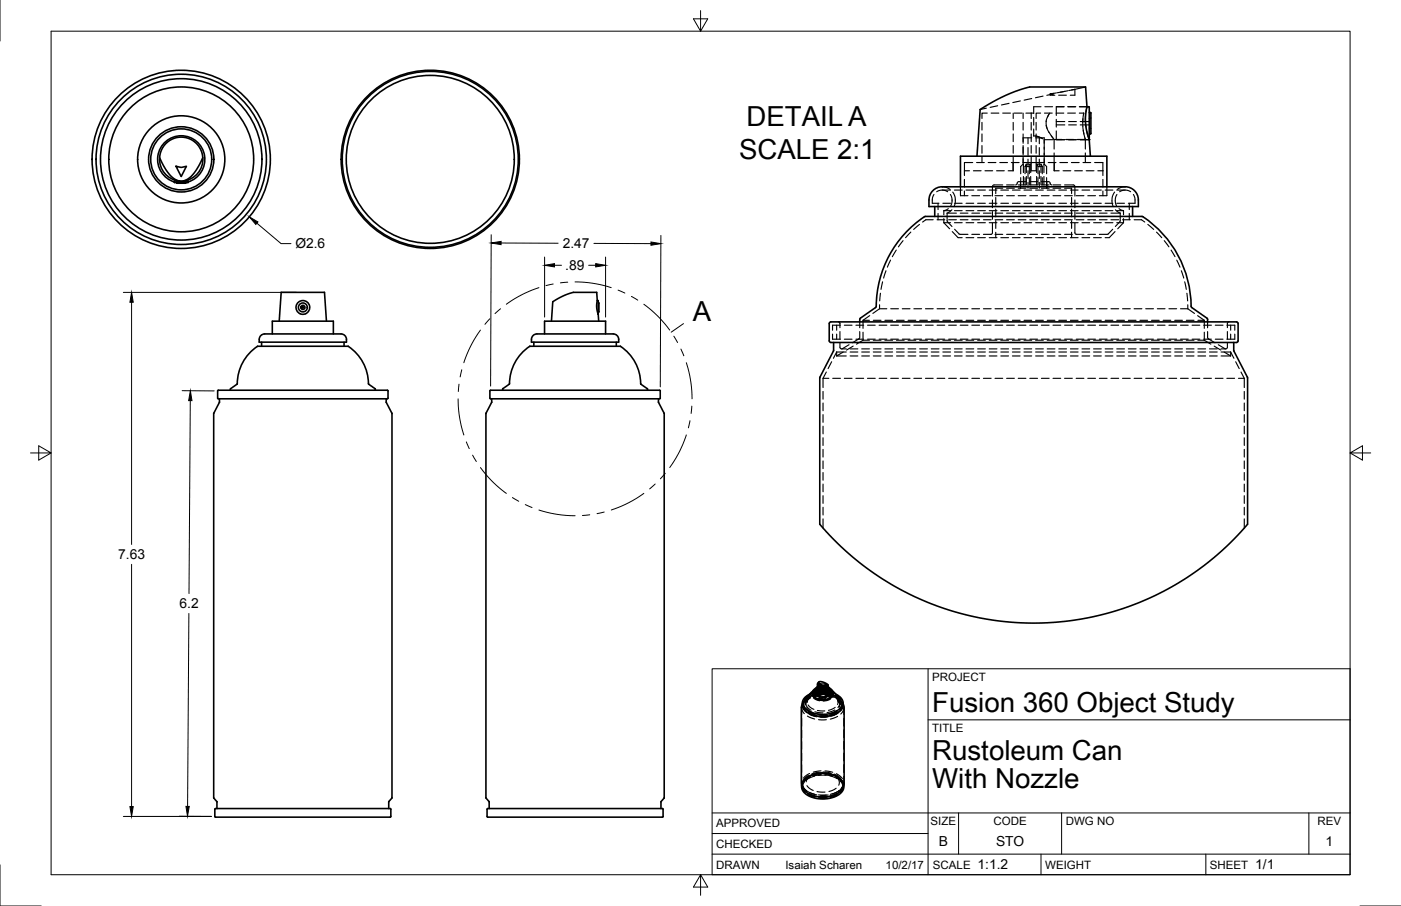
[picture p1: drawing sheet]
<svg xmlns="http://www.w3.org/2000/svg" width="432mm" height="279mm" viewBox="0 0 432 279" stroke-linecap="round" stroke-linejoin="round" font-family="sans-serif">
<defs><g id="words">
<g font-size="8.5">
<text x="230" y="38.9">DETAIL A</text>
<text x="227.8" y="49.1">SCALE 2:1</text>
<text x="213.6" y="98.9">A</text>
<text x="287.3" y="219.5">Fusion 360 Object Study</text>
<text x="287.3" y="234.4">Rustoleum Can</text>
<text x="287.3" y="243.1">With Nozzle</text>
</g>
<g font-size="4.3">
<text x="91" y="76.6">Ø2.6</text>
<text x="173.5" y="76.6">2.47</text>
<text x="174.2" y="83.3">.89</text>
<text x="36.4" y="172.5">7.63</text>
<text x="55.3" y="187.6">6.2</text>
<text x="289.3" y="261">B</text>
<text x="307" y="261">STO</text>
<text x="408.6" y="261">1</text>
<text x="301.3" y="268.1">1:1.2</text>
<text x="386.9" y="268.1">1/1</text>
</g>
<g font-size="3.5">
<text x="287.3" y="210.1">PROJECT</text>
<text x="287.3" y="225.8">TITLE</text>
<text x="220.8" y="255.1">APPROVED</text>
<text x="286.8" y="254.5">SIZE</text>
<text x="306.2" y="254.5">CODE</text>
<text x="328.5" y="254.5">DWG NO</text>
<text x="406.1" y="254.5">REV</text>
<text x="220.8" y="261.5">CHECKED</text>
<text x="220.8" y="267.8">DRAWN</text>
<text x="242.1" y="267.8">Isaiah Scharen</text>
<text x="273" y="267.8">10/2/17</text>
<text x="287.5" y="267.8">SCALE</text>
<text x="322.1" y="267.8">WEIGHT</text>
<text x="372.9" y="267.8">SHEET</text>
</g>
</g></defs>
<!-- layer: Visible -->
<g fill="none" stroke="#000" stroke-width=".5">
<path d="M335 32.9l.7 .2v10M335 32.9l-.4 2.3v2.6l.3 2.4 .8 2.9M335 32.9l-.4-6.1h-12.6a21 21 0 0 0-10.9 2.1l-4.2 2-4.8 2.9-1 14.4M335.7 34.7l.5 .2v6.3l-.5 .1M49.2 48.6a6.7 6.7 0 0 0 6 7.2M51.2 44.2a6.7 6.7 0 0 1 7.1-1.4 6.7 6.7 0 0 1 4.2 5.8 12.1 12.1 0 0 1-5.6 7.1 5 5 0 0 1-5.5-2.9l-1.3-2.2a4.2 4.2 0 0 1 0-5zM54.2 51.3l.6 .1a3.1 3.1 0 0 0 2.7-.1l-1.6 3.2zM54.4 56.3l.1 .1M57.2 56.4h-2.7M57.3 56.3l-.1 .1M57.9 56.3h-4.1l-.1-.5 2.4 .2 1.9-.2-.1 .5M58 56.1a7.3 7.3 0 0 0 3.8-11.2 7.3 7.3 0 0 0-11.9 0 7.3 7.3 0 0 0 3.8 11.2"/>
<path d="M62.5 48.6a6.7 6.7 0 0 1-6 7.2M287.5 58.8a6.9 6.9 0 0 1 4.8-1.2h54.2a4.1 4.1 0 0 1 4.4 4.1v2h-64.6a5.7 5.7 0 0 1 1.2-4.9zM296 57.6v-9.4h45.1v9.4M335.7 43.1l.4 5.1M285.2 66.7h66.7a32.8 32.8 0 0 1 15.2 27.7M285.2 66.7a33.1 33.1 0 0 0-15.1 27.7M288.1 63.7v3M349.1 63.7v3M86.1 99l.6-8.8h13.3l.6 8.8M92 93.2a2.12 2.12 0 0 1 3.4 1.1 2.12 2.12 0 0 1-2.5 2.6 2.12 2.12 0 0 1-1.2-3.4zM184.1 92.7l-.2 2.1 .5 2.1M184.1 92.7l-.2-2.5h-2.6a15.4 15.4 0 0 0-10.9 2.8l-.4 6"/>
<path d="M184.1 92.7l.3 .1v4.1M184.4 93.4l.2 .1v2.6l-.2 .1M184.4 96.9l.1 2.1M255.7 99.5l.4-.2h125l.5 .5v5.3l-.5 .5h-121.2a9.6 9.6 0 0 1-4.2-.2zM270.1 94.4l-.3 .5-4.6 3.2-.2 1.2M367.1 94.4l.2 .4 4.7 3.3M372 98.1l.2 1.2M71.1 119.9l1.9-1.4a13.7 13.7 0 0 1 6.6-11.7h27.5a13.5 13.5 0 0 1 6.5 11.7l2 1.4M71.1 119.8l-.1 .5M80.4 103.5l1.2-.5h23.2a1.89 1.89 0 0 1 2 2.5h-26.9a2.27 2.27 0 0 1 .5-2zM80.6 105.5v1.3M83.9 103v-4h18.8v4"/>
<path d="M106 105.5v1.3M115.6 119.8l.1 .5M155 119.9l1.9-1.4a13.7 13.7 0 0 1 6.6-11.7h27.5a13.5 13.5 0 0 1 6.6 11.7l1.9 1.4M155 119.8l-.1 .5M164.3 103.5l1.2-.5h23.2a1.89 1.89 0 0 1 2 2.5h-26.9a2.27 2.27 0 0 1 .5-2zM164.5 105.5v1.3M167.8 103v-4h18.8v4M189.9 105.5v1.3M199.5 119.8l.1 .5M256.9 105.6v2.4M380.2 105.6l.1 2.6 4.2 8.2v45.3l-6.8 7.1-7.5 6.3-7.9 5.2-8.9 4.5a86.5 86.5 0 0 1-100.7-23.1v-45.1l4.2-8.6M67.1 120.6v2.2l.2 .2h52.1l.2-.2v-2.2"/>
<path d="M67.6 124.1l-1.7 3.4v118.6M67.6 123v1.1M119 123l.1 1.1M119.1 124.1l1.7 3.4v118.6M119.6 120.5l-.2-.2h-52.1l-.2 .2M151 120.6v2.2l.2 .2h52.1l.2-.2v-2.2M151 120.5l.2-.2h52.1l.2 .2M151.5 124.1l-1.7 3.4v118.6M151.5 123v1.1M202.9 123l.1 1.1M203 124.1l1.7 3.4v118.6M247.3 217.1l-.3 1.2v23.2a3.1 3.1 0 0 0 1.6 2.5"/>
<path d="M247.6 216.9a4.3 4.3 0 0 0 4.2 3.3 7.4 7.4 0 0 0 7.5-2.3l.2-1M248.9 215.2l-.6 .9-.1 1.1M249.5 214.1l-1.4 1-.8 1.3a3.5 3.5 0 0 0 3 4.1 8.5 8.5 0 0 0 9.2-1.9l.4-1.1-.2-1.5-.7-.9-1.4-1M250.5 213.2a4.1 4.1 0 0 0-1.8 3.2M250.7 214.8a4.1 4.1 0 0 0 5.7 0M251.2 213.8l.6 .8 1.5 .4 1.9-.3 .6-.4 .2-.5M251.3 213.4l-.1 .4M251.3 212.7a2.06 2.06 0 0 0 2.9 2.2l.5-.1a1.39 1.39 0 0 0 1.1-1.1v-1M251.5 212.2a1.81 1.81 0 0 0-1.1 1.7 3.2 3.2 0 0 0 3.9 1.9 2.12 2.12 0 0 0 2.5-2.1l-.3-.8-.8-.7M251.9 211.8a1.08 1.08 0 0 0-.5 1.2 1.08 1.08 0 0 0 1.1 .8l1.6 .1a1.23 1.23 0 0 0 1.5-.6 1.23 1.23 0 0 0-.3-1.5M252 210.9l-.2 1.7a1.97 1.97 0 0 0 3.5 0l-.1-1.4M252.1 212.2l.5 .1 .1 .6-.5-.1z"/>
<path d="M252.3 212.9l.2 .1M252.3 212.4l.1 .3zM252.3 212.5l.1 .1M252.5 210.2a.7 .7 0 0 0-.5 .6 .7 .7 0 0 0 .3 .7M252.5 210.2l1.6 .3a.88 .88 0 0 1 1 .9 2.99 2.99 0 0 1-2.9-.1zM252.5 212.8a.33 .33 0 0 0 0-.4 .33 .33 0 0 0-.4-.1l.1 .4 .3 .1M252.7 213h-.1M252.9 211.2l.3 .2zM252.9 211.2l-.2 .3h.8l-.3-.1M252.9 211.2l-.1 .3M253.2 211.4l.2 .1M254.8 211.5l-1.3 .3-.9-.2"/>
<path d="M255.8 213.4l.2 .4M256.7 213.2a4.1 4.1 0 0 1 1.7 3.2M258.2 215.2l.6 .9 .1 1.1M259.9 217.1l.3 1.2v23.2a3.1 3.1 0 0 1-1.6 2.5M65.9 246.1l1 1.1v2.2M120.5 249.6v2.2M120.5 249.6l-.2-.2h-50.1a8.6 8.6 0 0 0-4 .2v2.2l.2 .2h53.9l.2-.2M120.8 246.1l-1 1.1v2.2M149.8 246.1l1 1.1v2.2M150.2 249.4h54l.2 .2v2.2l-.2 .2h-53.9l-.2-.2zM203.8 247.2l-.1 2.2M204.7 246.1l-.9 1.1"/>
<path d="M247.1 242.1a4.2 4.2 0 0 0 4 4 8.6 8.6 0 0 0 8.6-2.2l.3-.9 .1-.9M247.3 242.6a5.6 5.6 0 0 0 5.2 3.1 7.7 7.7 0 0 0 7.2-2.5l.2-.6"/>
<circle cx="55.9" cy="49.1" r="24.9"/>
<circle cx="55.9" cy="49.1" r="10.1"/>
<circle cx="55.9" cy="49.1" r="9.4"/>
<circle cx="55.9" cy="49.1" r="13.4"/>
<circle cx="55.9" cy="49.1" r="22.3"/>
<circle cx="55.9" cy="49.1" r="26.3"/>
<circle cx="55.9" cy="49.1" r="27.5"/>
<circle cx="132.6" cy="49.1" r="25.9"/>
<circle cx="132.6" cy="49.1" r="27.1"/>
<circle cx="132.6" cy="49.1" r="27.5"/>
<circle cx="93.3" cy="94.8" r="1.37"/>
<circle cx="93.3" cy="94.8" r=".21"/>
<circle cx="93.3" cy="94.8" r=".64"/>
</g>
<!-- layer: Hidden -->
<g fill="none" stroke="#000" stroke-width=".35">
<path d="M302.7 37.7v2.4M304 33.4l-1.9 .4M304.3 34.9h-1.6v1.6M305.5 34.9h2.4M307.5 32.6l-2.3 .5M309 34.9h2.4M311 31.9l-2.3 .5M312.3 34.9v1.6M312.3 37.7v2.4M312.6 34.9h2.4M314.5 31.1l-2.3 .5M315.3 34.9v1.6"/>
<path d="M315.3 37.7v2.4M316.2 34.9h1.6M317.8 34.9h.8M317.8 34.9v1.6M317.8 37.7v2.4M318 30.4l-2.3 .5M318.6 36.2v2.4M318.6 39.8v2.1M319.3 37.7v2.4M320.7 34.9h-1.4v1.6M320.8 32.9h-2.2v2.1M321.5 29.6l-2.4 .5"/>
<path d="M321.9 34.9h2.4M322 32.9h2.4M322.4 38.7l.9 2.2M322.5 37.3l-.1 1 .3 1.3M323.3 35.3l-.9 2.2M323.5 34.9l-.7 1.3M324.5 29.4v-.4h-.8v.4h1.4M324.7 28.8l-1 .2M325.5 34.9h2.4M325.6 36.8v2.4M325.6 38.5h2.6M325.6 37.5h2.6"/>
<path d="M325.6 28.6l-1.9 .4h.8l-1.9 .4M326.3 29.4h2.4M328 32.9h-2.4v2.7M328.2 28.2l-2.3 .4M329.1 34.9h2.3M329.1 32.9h2.5M329.1 28l-2.3 .4M329.4 38.5h2.3M329.4 37.5h2.3M330.3 27.8l1-.3v1.9h-1.4M332.6 34.9h1.4M332.7 32.9h2.3l-.3 1.6"/>
<path d="M332.9 38.5l2.8 .2M333.7 39l.4 2.4M333.8 36.6v2.4M334 34.9l-.3 2.9M334 34.9l-.1 .5M334.6 35.6l.1 3.6M334.6 26.8l-5.2 1.1M335.7 37.3l-2.8 .2M335.7 39.5l.5 .2M336.2 36.3l-.5 .2M287.9 60l-.5 1-.1 1.7h2.1M288.7 59.1a3 3 0 0 1 3.4 0"/>
<path d="M290.4 58.6h2.6M290.4 57.6l1.2 .2 1.2 .6M292.9 60h.1a3.6 3.6 0 0 1 0 3.4M293.6 59.2a4.5 4.5 0 0 1 .4 4.5M294.2 58.6h2.3M296 57.6v2.8h2.3M297.2 52.7h1.6M297.2 55.3v2.4M297.2 58.9v1.5M297.7 58.6h2.4M299.8 50.1h-2.5l-.1 4M300 52.7h2.4"/>
<path d="M301 50.1h2.4M301.3 58.6h2.4M302.7 41.3v2.4M302.7 44.9v2.4M302.7 48.5v1.6M303.6 52.7h2.4M304.6 50.1h2.3M304.9 58.6h2.4M307.1 52.7h2.4M308.1 50.1h2.4M308.5 58.6h2.3M309.1 57h-1.5a1.28 1.28 0 0 0-1.7 .5v3"/>
<path d="M309.1 58h-2.2v1.7M310.2 57h2.4M310.2 58h2.4M311.7 50.1h2.4M312 58.6h2.4M312.2 50.1v2.6M312.3 41.3v2.4M312.3 44.9v2.4M312.3 48.5v4.2h-1.6M313.8 57h2.4M313.8 58h2.4M314.5 56v2"/>
<path d="M314.6 54.8v2.2M315.3 42.5h2.7M315.3 41.3v2.9M315.3 44.9v2.9M315.3 48.5v2.1M315.4 53.2l-.1-2.6-.7 .7v2.3M315.4 54.4v2.6M315.6 58.6h2.4M315.9 51.3v2.3M315.9 54.8v2.2M316.2 56h-.4a2.67 2.67 0 0 0-2.2 .3l-.2 .5-.4 .2M316.3 50.6h1.3l-.4 .7h-1.3z"/>
<path d="M316.3 50.6v2.6M316.3 54.4v2.6M316.8 42.5v1.8M316.8 45.5v2.4M316.8 49.1v2.4M316.8 52.7v2.3M316.8 56.2v1.8M317.2 51.3v2.3M317.2 54.8v2.2M317.4 57h2.4M317.4 56h2.4M317.4 58h2.4"/>
<path d="M317.6 50.6l.1 2.6M317.7 54.4v2.6M317.8 48.5v1.6h-2.5M317.8 41.3v2.4M317.8 44.9v2.4M318.6 41.9l1.2 .2 1.5 .7M318.6 41.9h.1M319.1 41.9l2.2 .9M319.2 58.6h2.4M319.2 42.5h2.6v8.1M319.3 48.5v4.2h-1.5v-2.6h4.1M319.3 41.3v2.4"/>
<path d="M319.3 44.9v2.4M319.5 50.6h.1M319.5 50.6v2.6M319.5 54.4v2.6M319.6 50.6h1.3l.3 .7h-1.3zM319.9 51.3v2.3M319.9 54.8v2.2M320.3 42.5v1.8M320.3 45.5v2.4M320.3 49.1v2.4M320.3 52.7v2.3M320.3 56.2v1.8"/>
<path d="M320.8 50.6v2.6M320.8 54.4v2.6M321 57h2.4M321 56h.3a2.67 2.67 0 0 1 2.3 .3l.1 .5 .5 .2M321 58h2.4M321.2 51.3v2.3M321.2 54.8v2.2M321.7 53.2l.2-2.6 .7 .7v2.3M321.7 54.4v2.6M321.8 43.1h2.8M322.6 54.8v2.2M322.6 56v2"/>
<path d="M322.8 58.6h2.3M323.1 50.1h2.4M323.3 40.7l1.3 2M324 41.8l.9 1.2M324.5 57h2.4M324.5 58h2.4M324.9 43v3M324.9 47.2v5.5h1.5M324.9 43h2.4M324.9 50.1v2.6M325.6 40.4v2.7h2.6M326.3 58.6h2.4"/>
<path d="M326.6 50.1h2.4M327.6 52.7h2.4M328.1 57h1.5a1.28 1.28 0 0 1 1.7 .5v3M328.1 58h2.2v1.7M328.5 43h2.4M329.4 43.1h2.3M329.9 58.6h2.4M330.2 50.1h2.4M331.2 52.7h2.4M332.1 43h2.4M332.9 43.1h2.8M333.5 58.6h2.4"/>
<path d="M333.8 50.1h2.4M333.9 40.2l.6 2.8M334.4 42.5l.1 .5M334.5 43v3M334.5 47.2v2.9M334.8 52.7h2.4M334.9 40.4l.7 2.3M335.7 43l-.1 .1M337 58.6h2.4M337.4 50.1h2.5v2.6M338.4 52.7h1.5v1.4M339.9 55.3v2.4"/>
<path d="M339.9 58.9v1.5M340.6 58.6h2.4M341.1 57.6v2.8h-2.3M343.5 59.2a4.5 4.5 0 0 0-.4 4.5M344.2 58.6h2.6M344.3 60h-.1a3.6 3.6 0 0 0-.1 3.4M345.1 59.1a3 3 0 0 1 3.4 0M346.8 57.6l-1.2 .2-1.2 .6M349.3 60l.5 1v1.7h-2M276.2 77.1l-1.2 2.1M278.3 74.2l-1.4 1.9M280.7 71.6l-1.6 1.7"/>
<path d="M283.4 69.2l-1.8 1.6M287.6 67.8h-2.2l-1 .7M288.8 67.8h2.4M289.1 62.7v1.9M289.1 65.8v2M290.6 62.7h2.4M290.9 65h2.1M290.9 68.7h2.1M290.9 65v1.2M290.9 67.4v1.3M290.9 68.7l1.8 1.9M291.9 65.7h2.9"/>
<path d="M291.9 65.7v2.6l1.5 1.5M292.3 64.3l-1.4 .7M292.4 67.8h2.4M293.4 64.7l-1.5 1M293.5 71.4l1.8 1.9h1.2M294.2 62.7h2.3M294.2 65h2.3M294.2 68.7h2.3M294.2 70.7l1.5 1.5 2.6 .1M296 65.7h2.3M296 67.8h2.3M297.7 62.7h2.4"/>
<path d="M297.7 65h2.4M297.7 68.7h2.4M297.7 73.3h2.4M299.5 72.3h2.4M299.5 65.7h2.4M299.5 67.8h2.4M299.5 60.4h2.4M301.3 62.7h2.4M301.3 65h2.4M301.3 68.7h2.4M301.3 73.3h2.4M303.1 72.3h2.4"/>
<path d="M303.1 65.7h2.4M303.1 67.8h2.4M303.1 60.4h2.4M304.9 62.7h2.4M304.9 65h2.4M304.9 68.7h2.4M304.9 73.3h2.4M305.9 68.8v3.1l-.5 .4M305.9 61.7v2.4M305.9 65.2v2.4M306.7 72.3h2.4M306.7 65.7h2.4"/>
<path d="M306.7 67.8h2.4M306.7 60.4h2.4M306.9 60.9v2.4M306.9 64.5v2.4M306.9 68.1v2.3M306.9 71.6v1.7M308.5 62.7h2.3M308.5 65h2.3M308.5 68.7h2.3M308.5 73.3h2.3M310.2 72.3h2.4M310.2 65.7h2.4"/>
<path d="M310.2 67.8h2.4M310.2 60.4h2.4M312 62.7h2.4M312 65h2.4M312 68.7h2.4M312 73.3h2.4M313.8 72.3h2.4M313.8 65.7h2.4M313.8 67.8h2.4M313.8 60.4h2.4M315.6 62.7h2.4M315.6 65h2.4"/>
<path d="M315.6 68.7h2.4M315.6 73.3h2.4M317.4 72.3h2.4M317.4 65.7h2.4M317.4 67.8h2.4M317.4 60.4h2.4M319.2 62.7h2.4M319.2 65h2.4M319.2 68.7h2.4M319.2 73.3h2.4M321 72.3h2.4M321 65.7h2.4"/>
<path d="M321 67.8h2.4M321 60.4h2.4M322.8 62.7h2.3M322.8 65h2.3M322.8 68.7h2.3M322.8 73.3h2.3M324.5 72.3h2.4M324.5 65.7h2.4M324.5 67.8h2.4M324.5 60.4h2.4M326.3 62.7h2.4M326.3 65h2.4"/>
<path d="M326.3 68.7h2.4M326.3 73.3h2.4M328.1 72.3h2.4M328.1 65.7h2.4M328.1 67.8h2.4M328.1 60.4h2.4M329.9 62.7h2.4M329.9 65h2.4M329.9 68.7h2.4M329.9 73.3h2.4M330.3 60.9v2.4M330.3 64.5v2.4"/>
<path d="M330.3 68.1v2.3M330.3 71.6v1.7M331.3 68.8v3.1l.5 .4M331.3 61.7v2.4M331.3 65.2v2.4M331.7 72.3h2.4M331.7 65.7h2.4M331.7 67.8h2.4M331.7 60.4h2.4M333.5 62.7h2.4M333.5 65h2.4M333.5 68.7h2.4"/>
<path d="M333.5 73.3h2.4M335.3 72.3h2.3M335.3 65.7h2.3M335.3 67.8h2.3M335.3 60.4h2.3M337 62.7h2.4M337 65h2.4M337 68.7h2.4M337 73.3h2.4M338.8 65.7h2.4M338.8 67.8h2.4M340.6 62.7h2.4"/>
<path d="M340.6 65h2.4M340.6 68.7h2.4M342.4 65.7h2.9M342.4 67.8h2.4M343 70.7l-1.5 1.5-2.7 .1M343.7 71.4l-1.8 1.9h-1.3M343.8 64.7l1.5 1M344.2 62.7h2.4M344.2 65h2.1M344.2 68.7h2.1M344.9 64.3l1.4 .7M345.3 65.7l-.1 2.6-1.4 1.5"/>
<path d="M346 67.8h2.4M346.3 65v1.2M346.3 67.4v1.3M346.3 68.7l-1.8 1.9M348.1 62.7v1.9M348.1 65.8v2M349.6 67.8h2.2l1 .7M353.8 69.2l1.8 1.6M356.4 71.6l1.7 1.7M358.8 74.2l1.5 1.9M360.9 77.1l1.2 2.1M258.4 99.3l.5 .4v1.4"/>
<path d="M265 99.3v1.8M266 98.8h2M266 98.8v2.5M268 97.3l-2 1.5M269.2 98.8h2.3M271.1 95.2h2.2M271.1 94v1.2M271.1 95.2l-2.1 1.5M271.4 90.4l-.3 2.4M272 86.9l-.5 2.3M272.7 98.8h2.4M273.1 83.5l-.8 2.3"/>
<path d="M274.5 80.2l-1 2.2M274.5 95.2h2.4M276.3 98.8h2.4M278.1 95.2h2.4M279.9 98.8h2.4M281.7 95.2h2.3M283.4 98.8h2.4M285.2 95.2h2.4M287 98.8h2.4M288.8 95.2h2.4M290.6 98.8h2.4M292.4 95.2h2.4"/>
<path d="M294.2 98.8h2.3M296 95.2h2.3M297.7 98.8h2.4M299.5 95.2h2.4M301.3 98.8h2.4M303.1 95.2h2.4M304.9 98.8h2.4M306.7 95.2h2.4M308.5 98.8h2.3M310.2 95.2h2.4M312 98.8h2.4M313.8 95.2h2.4"/>
<path d="M315.6 98.8h2.4M317.4 95.2h2.4M319.2 98.8h2.4M321 95.2h2.4M322.8 98.8h2.3M324.5 95.2h2.4M326.3 98.8h2.4M328.1 95.2h2.4M329.9 98.8h2.4M331.7 95.2h2.4M333.5 98.8h2.4M335.3 95.2h2.3"/>
<path d="M337 98.8h2.4M338.8 95.2h2.4M340.6 98.8h2.4M342.4 95.2h2.4M344.2 98.8h2.4M346 95.2h2.4M347.8 98.8h2.3M349.6 95.2h2.3M351.3 98.8h2.4M353.1 95.2h2.4M354.9 98.8h2.4M356.7 95.2h2.4"/>
<path d="M358.5 98.8h2.4M360.3 95.2h2.3M362.1 98.8h2.3M362.7 80.2l1 2.2M363.8 95.2h2.3M364.1 83.5l.7 2.3M365.1 86.9l.5 2.3M365.6 98.8h2.4M365.8 90.4l.2 2.4M366.1 94v1.2M366.1 95.2l2 1.5M369.1 97.3l2.1 1.5"/>
<path d="M369.2 98.8h2M371.2 98.8v2.5M372.2 99.3v1.8M378.8 99.3l-.5 .4v1.4M253.7 116.7h1.8M253.7 116.7v2.8M254.7 114.7l-1 2M256.3 111.6l-1.1 2.1M256.6 103v1.6h2.4M256.7 116.7h2.3M257.9 109.8h2.9M257.9 108.6h2.9"/>
<path d="M257.9 100.3v1.5M257.9 103v1.6M257.9 108.6v1.2M257.9 108.6l-1 1.9M258.9 105.8v1.5l.4 .3 2.4-1.3M258.9 102.2v2.4M259 100.3h-2.4v1.5M259.4 107.6h1.4M259.9 108.6l-2 1.2M260.2 116.7h2.4M260.2 104.6h2.4M260.2 100.3h2.4"/>
<path d="M262 109.8h2.4M262 108.6h2.4M262 107.6h2.4M263 106.7l-2.1 1.3M263.8 116.7h2.4M263.8 104.6h2.4M263.8 100.3h2.4M265 102.3l-.1 2.1-2.2 1.3M265.6 109.8h2.4M265.6 108.6h2.4M265.6 107.6h2.4M266 104.9h2"/>
<path d="M266 104.9l-2 1.2M266 102.5v2.4M267.4 116.7h2.4M267.4 104.6h2.4M267.4 100.3h2.4M269.2 109.8h2.3M269.2 108.6h2.3M269.2 104.9h2.3M269.2 107.6h2.3M270.9 116.7h2.4M270.9 104.6h2.4M270.9 100.3h2.4"/>
<path d="M272.7 109.8h2.4M272.7 108.6h2.4M272.7 104.9h2.4M272.7 107.6h2.4M274.5 116.7h2.4M274.5 104.6h2.4M274.5 100.3h2.4M276.3 109.8h2.4M276.3 108.6h2.4M276.3 104.9h2.4M276.3 107.6h2.4M278.1 116.7h2.4"/>
<path d="M278.1 104.6h2.4M278.1 100.3h2.4M279.9 109.8h2.4M279.9 108.6h2.4M279.9 104.9h2.4M279.9 107.6h2.4M281.7 116.7h2.3M281.7 104.6h2.3M281.7 100.3h2.3M283.4 109.8h2.4M283.4 108.6h2.4M283.4 104.9h2.4"/>
<path d="M283.4 107.6h2.4M285.2 116.7h2.4M285.2 104.6h2.4M285.2 100.3h2.4M287 109.8h2.4M287 108.6h2.4M287 104.9h2.4M287 107.6h2.4M288.8 116.7h2.4M288.8 104.6h2.4M288.8 100.3h2.4M290.6 109.8h2.4"/>
<path d="M290.6 108.6h2.4M290.6 104.9h2.4M290.6 107.6h2.4M292.4 116.7h2.4M292.4 104.6h2.4M292.4 100.3h2.4M294.2 109.8h2.3M294.2 108.6h2.3M294.2 104.9h2.3M294.2 107.6h2.3M296 116.7h2.3M296 104.6h2.3"/>
<path d="M296 100.3h2.3M297.7 109.8h2.4M297.7 108.6h2.4M297.7 104.9h2.4M297.7 107.6h2.4M299.5 116.7h2.4M299.5 104.6h2.4M299.5 100.3h2.4M301.3 109.8h2.4M301.3 108.6h2.4M301.3 104.9h2.4M301.3 107.6h2.4"/>
<path d="M303.1 116.7h2.4M303.1 104.6h2.4M303.1 100.3h2.4M304.9 109.8h2.4M304.9 108.6h2.4M304.9 104.9h2.4M304.9 107.6h2.4M306.7 116.7h2.4M306.7 104.6h2.4M306.7 100.3h2.4M308.5 109.8h2.3M308.5 108.6h2.3"/>
<path d="M308.5 104.9h2.3M308.5 107.6h2.3M310.2 116.7h2.4M310.2 104.6h2.4M310.2 100.3h2.4M312 109.8h2.4M312 108.6h2.4M312 104.9h2.4M312 107.6h2.4M313.8 116.7h2.4M313.8 104.6h2.4M313.8 100.3h2.4"/>
<path d="M315.6 109.8h2.4M315.6 108.6h2.4M315.6 104.9h2.4M315.6 107.6h2.4M317.4 116.7h2.4M317.4 104.6h2.4M317.4 100.3h2.4M319.2 109.8h2.4M319.2 108.6h2.4M319.2 104.9h2.4M319.2 107.6h2.4M321 116.7h2.4"/>
<path d="M321 104.6h2.4M321 100.3h2.4M322.8 109.8h2.3M322.8 108.6h2.3M322.8 104.9h2.3M322.8 107.6h2.3M324.5 116.7h2.4M324.5 104.6h2.4M324.5 100.3h2.4M326.3 109.8h2.4M326.3 108.6h2.4M326.3 104.9h2.4"/>
<path d="M326.3 107.6h2.4M328.1 116.7h2.4M328.1 104.6h2.4M328.1 100.3h2.4M329.9 109.8h2.4M329.9 108.6h2.4M329.9 104.9h2.4M329.9 107.6h2.4M331.7 116.7h2.4M331.7 104.6h2.4M331.7 100.3h2.4M333.5 109.8h2.4"/>
<path d="M333.5 108.6h2.4M333.5 104.9h2.4M333.5 107.6h2.4M335.3 116.7h2.3M335.3 104.6h2.3M335.3 100.3h2.3M337 109.8h2.4M337 108.6h2.4M337 104.9h2.4M337 107.6h2.4M338.8 116.7h2.4M338.8 104.6h2.4"/>
<path d="M338.8 100.3h2.4M340.6 109.8h2.4M340.6 108.6h2.4M340.6 104.9h2.4M340.6 107.6h2.4M342.4 116.7h2.4M342.4 104.6h2.4M342.4 100.3h2.4M344.2 109.8h2.4M344.2 108.6h2.4M344.2 104.9h2.4M344.2 107.6h2.4"/>
<path d="M346 116.7h2.4M346 104.6h2.4M346 100.3h2.4M347.8 109.8h2.3M347.8 108.6h2.3M347.8 104.9h2.3M347.8 107.6h2.3M349.6 116.7h2.3M349.6 104.6h2.3M349.6 100.3h2.3M351.3 109.8h2.4M351.3 108.6h2.4"/>
<path d="M351.3 104.9h2.4M351.3 107.6h2.4M353.1 116.7h2.4M353.1 104.6h2.4M353.1 100.3h2.4M354.9 109.8h2.4M354.9 108.6h2.4M354.9 104.9h2.4M354.9 107.6h2.4M356.7 116.7h2.4M356.7 104.6h2.4M356.7 100.3h2.4"/>
<path d="M358.5 109.8h2.4M358.5 108.6h2.4M358.5 104.9h2.4M358.5 107.6h2.4M360.3 116.7h2.3M360.3 104.6h2.3M360.3 100.3h2.3M362.1 109.8h2.3M362.1 108.6h2.3M362.1 104.9h2.3M362.1 107.6h2.3M363.8 116.7h2.4"/>
<path d="M363.8 104.6h2.4M363.8 100.3h2.4M365.6 109.8h2.4M365.6 108.6h2.4M365.6 104.9h2.4M365.6 107.6h2.4M367.4 116.7h2.4M367.4 104.6h2.4M367.4 100.3h2.4M369.2 109.8h2.4M369.2 108.6h2.4M369.2 104.9h2"/>
<path d="M369.2 107.6h2.4M371 116.7h2.4M371 104.6h2.4M371 100.3h2.4M371.2 104.9l2 1.2M371.2 102.5v2.4M372.2 102.3l.1 2.1 2.2 1.3M372.8 109.8h2.4M372.8 108.6h2.4M372.8 107.6h2.4M374.2 106.7l2.1 1.3M374.6 116.7h2.3"/>
<path d="M374.6 104.6h2.3M374.6 100.3h2.3M376.3 109.8h3M376.3 108.6h3M376.3 107.6h1.5M377.3 108.6l2 1.2M378.1 116.7h2.4M378.1 100.3h2.5v1.5M378.3 105.8v1.5l-.4 .3-2.4-1.3M378.3 102.2v2.4M379.3 100.3v1.5M379.3 103v1.6"/>
<path d="M379.3 108.6v1.2M379.3 108.6l1 1.9M380.6 103v1.6h-2.5M380.8 111.6l1.1 2.1M381.7 116.7h1.8M382.5 114.7l1 2M383.5 116.7v2.8M253.7 120.7v2.4M253.7 124.3v2.4M253.7 127.9v2.3M253.7 131.4v2.4M253.7 135v2.4"/>
<path d="M253.7 138.6v2.4M383.5 120.7v2.4M383.5 124.3v2.4M383.5 127.9v2.3M383.5 131.4v2.4M383.5 135v2.4M383.5 138.6v2.4M253.7 142.1v2.4M253.7 145.7v2.4M253.7 149.3v2.4M253.7 152.9v2.3M253.7 156.4v2.4"/>
<path d="M383.5 142.1v2.4M383.5 145.7v2.4M383.5 149.3v2.4M383.5 152.9v2.3M383.5 156.4v2.4M253.7 160v2.8M383.5 160v2.8M247.1 218.3v2M247.1 217.9a2.47 2.47 0 0 0 .8 2.2M247.3 217.1l.5-.8-.4 1.3v-.2M247.4 216.6a2.38 2.38 0 0 0 .8 2.1M247.4 217.6a2.76 2.76 0 0 0 1.2 1.9"/>
<path d="M247.5 217.6v.1M247.5 217.5l.4 1 .8 .9M247.5 217.9a2.72 2.72 0 0 0 1.2 1.9M247.5 216.6a2.35 2.35 0 0 0 .8 2M247.5 217.2a2.35 2.35 0 0 0 .8 2.1M247.6 216.9l.1 1.1 .5 1a2.38 2.38 0 0 1-.8-2.1v.4M247.9 216.3l-.4 1M248.3 216.8v.5M248.4 217.2a2.91 2.91 0 0 0 1.6 1.8M248.6 218.3l.9 .9 1.1 .6M248.9 215.6l-.1 .9M249.1 219.4l2.1 .8"/>
<path d="M249.1 217.4l.5 .6 1.2 .8M249.1 215.1l-.2 .1M249.2 219.3l2 .9M249.2 214.8l-.9 .7-.7 1M249.3 214.8l-.9 .7-.7 .9M249.3 215.2l-.9 .7-.7 .9M249.5 215.3l-1.9 1.5M249.6 220l2.2 .6M249.7 215.1l-1 .8-.5 1.1M249.7 214.5l-1.8 1.4M249.7 214.1l-1.8 1.4M249.8 214.2l-1.8 1.4"/>
<path d="M249.8 214.9l-1.8 1.3M249.8 214.7l-.8 .8-.3 .9M249.9 215.2a2.75 2.75 0 0 0-1.6 1.9M250.2 214.6a2.46 2.46 0 0 0-1.4 1.7M250.4 214.4l-1.3 .8-.6 .8M250.5 213.9v.3M250.6 213.9v.4M250.7 215.2l.9 .6 1.1 .3M250.7 213l-.2 .9M251 213.5l-1.5 .6M251.2 219.5l2.4 .3M251.2 212.9l-1.2 .8-.6 .8"/>
<path d="M251.2 213.8h.1M251.3 212.6l-.7 .6-.3 .7M251.3 213a1.26 1.26 0 0 0-.6 1.8M251.4 212.6a1.29 1.29 0 0 0-.6 2.1M251.4 212.7a1.26 1.26 0 0 0-.5 2.1M251.4 212.8v.9M251.5 212.7a1.19 1.19 0 0 0-.5 2l2.5-.4M251.5 213.1a1.21 1.21 0 0 0-.5 2M251.5 215.4l.4 .2M251.6 212.9a1.16 1.16 0 0 0-.4 1.9M251.6 213.2a1.16 1.16 0 0 0-.4 1.9M251.7 213a1.11 1.11 0 0 0-.5 1.9"/>
<path d="M251.7 212.7a2.01 2.01 0 0 0-1.4 1.5M251.9 211.8l1.5-.4 1.8 .4M251.9 213.8a1.14 1.14 0 0 0-.6 1.4 1.14 1.14 0 0 0 1.4 .7h1.8M251.9 219.1l2.3 .1M252 215.4l1.2 .3 1.4-.1M252 211.6v1.2M252 215.5l1.2 .2 1.3-.1M252 213.9h.1M252.1 215.3l1.3 .3 1.1-.1M252.1 212.8a.94 .94 0 0 0-.7 1 .94 .94 0 0 0 .8 .8M252.1 211.9v.2l1.1 .7-1.2-.6v-.2M252.1 213.7v.2"/>
<path d="M252.1 212.1l-.1 .1M252.1 215.4l2.3 .2-2.2-.2M252.1 215.7l2.3 .2M252.2 212.1l.1 .8M252.2 212.3v.3l.3 .2M252.2 212.7l-.8 .5-.3 .6 .2 .5 .9 .6M252.3 212.4l.1 .3M252.3 212.4h.1M252.4 213.7l-2.3 .7M252.4 211l.7 .4v1.1v-1.1M252.4 212.9l.7-.4v.6l-.2-.3 .3-.3-.7 .4M252.4 213.5v1.2"/>
<path d="M252.4 212.7h.1M252.5 213.9l-2.2 .5M252.5 210.9l1.1-.2 1.1 .2v1.2l-1.1-.2-1.1 .2zM252.5 212.1l-.4-.2 1.3-.3 1.6 .3-.3 .2M252.5 213.5l-.4 .2 1.3 .4 1.6-.4-.3-.2M252.5 210.9l.7 .4M252.5 213.8l-2.2 .5M252.5 214.3l-2.2 .5M252.6 213.8l.8 .4 1-.2M252.6 212.1h1.3l1.3 .2M252.6 212.7l1.4-.1 1.1 .2M252.6 212.2h1.4l1.1 .2z"/>
<path d="M252.7 212.9l-.4 .5v1.2l.3-.4M252.7 213h-.2M252.7 212.5l2.3 .2M252.7 212.8l2.3 .2M252.7 212.6l2.2 .2M252.7 212.9v.1M252.7 214.3a.64 .64 0 0 0-.2 .8 .64 .64 0 0 0 .8 .3h.1M252.8 213l.8-.2 1 .4M252.8 211.8a.44 .44 0 0 1 .6 .2 .44 .44 0 0 1-.3 .6zM252.8 211.5l-.1 .2M252.8 212.4l2.2 .2M252.8 211.7l-.6 .4"/>
<path d="M252.9 211.8l-1.4 .4M252.9 211.6l-.7 .5a.65 .65 0 0 1 .2-1.1v1.2a.67 .67 0 0 0-.4 .6 .67 .67 0 0 0 .4 .7l-.2-1.4M252.9 212v.8M252.9 212.3l-1.2 .3-1.2 .6M253 211.7l-.8 .4-.4 .5M253 212.4l-.3 .1a1.57 1.57 0 0 0-1.4 1.2M253.1 214.5l-2.4 .4M253.1 212.1h.1M253.1 212.1l-.8 .4M253.1 213.7l-2.1 .3-.2 .4M253.1 213.4l-2.3 .3M253.1 214.2l-2.4 .4"/>
<path d="M253.1 213.3l-1.1 .6v-.2M253.1 213.4l-2.3 .4M253.1 214.1l-2.3 .4M253.1 212.2l-.7 .4h2.3M253.1 213.2h.1a.58 .58 0 0 1 .9 .2l-.4-.3-.6 .3zM253.2 213.4l1.2 .1 1.2 .6M253.2 213.5l-.1-.4 .1 .2-1.1 .6M253.2 212.5h1.2l1 .6M253.2 213.2a.34 .34 0 0 1 .5-.2 .34 .34 0 0 1 .1 .5h-.5zM253.2 213.4a.34 .34 0 0 1 .5-.3 .34 .34 0 0 1 .1 .6l-.5-.1zM253.2 212.9h.1M253.2 212.8l.1 .6-.1-.5"/>
<path d="M253.2 213.7l-1.3 .1a.74 .74 0 0 0-1 .7l.7 .9 1.5 .5M253.2 213.1v.4l.2-.5-.1 .6v-.5M253.2 213.3l.1-.1a.32 .32 0 0 1 .5-.1 .32 .32 0 0 1-.1 .5h-.4zM253.3 212.2v1.4M253.3 212.1a.3 .3 0 0 1 .5-.1 .3 .3 0 0 1-.1 .5 .3 .3 0 0 1-.4-.2zM253.3 213v.1zM253.3 212.7a.3 .3 0 0 1 .5 0 .3 .3 0 0 1-.1 .4 .3 .3 0 0 1-.4-.2zM253.3 212a.37 .37 0 0 1-.1-.5 .37 .37 0 0 1 .5-.1 .37 .37 0 0 1 .2 .4v.4l-.5 .3 1.3 .1 1 .5M253.3 212.6l-.6 .4M253.4 213.6h.2M253.4 212.7v.5M253.4 212.2v1.3"/>
<path d="M253.4 212.7h.1M253.4 212.7h.2v.5l-.1-.5M253.4 211.5h-.7M253.4 213.2l-.1 .1M253.5 212.6a2.86 2.86 0 0 0-2.2 .8M253.5 213.8l-2.3 .3M253.5 211.9a.34 .34 0 0 1 .1 .5 .34 .34 0 0 1-.4 .1v.6h.8v-1.2l-1.2 .5M253.5 213.2h-.1M253.6 213.1h.1zM253.6 213.8l2.3 .2M253.6 213.8l2.3 .3M253.6 214.2l2.3 .3"/>
<path d="M253.7 214.1h.2a.61 .61 0 0 1 .8 .3 .61 .61 0 0 1-.3 .8M253.7 212.7l-.1 .9v-.5h.1v.5v-.5M253.7 212.7l.1 .6 .1-.5M253.7 212.7v.5M253.7 212.2v1.3M253.8 212.7l1 .5v1.4l-.3-.5-.8-.2M253.8 211.7v.6a.27 .27 0 0 1-.4 .2 .27 .27 0 0 1-.1-.5l.1-.6a.25 .25 0 0 1 .3 0 .25 .25 0 0 1 .1 .3l-.5-.2-1.1 .6M253.8 213.2l.1 .1M253.9 213.5l-.3 .2 2.3 .3M253.9 211.6l.1 1.8v-.4M254 213h.1M253.9 213v.5v-.6l-.1 .4"/>
<path d="M254 211.9l.7 .4-.9 .2-1-.1a.31 .31 0 0 1 .1 .4 .31 .31 0 0 1-.4 .1M254 211.9v-.6h-.8v1.2a.52 .52 0 0 1 .7-.1 .52 .52 0 0 1 .2 .7M254 213.3l1 .6v-.2M254 213.3v.2M254 213.4l-.1 .1M254 211.9l-2.3 .3M254.1 211.8l1.6 .4M254.1 213.1v.2M254.1 213.1v.2l1 .6v-.2M254.1 213.8l-2.5 .2M254.1 212.3l1.4 .3 1.2 .6M254.2 211.7l.8 .4 .3 .5"/>
<path d="M254.2 212.4l.2 .1a1.57 1.57 0 0 1 1.4 1.2M254.2 211.6v1.2M254.2 213.4l2.2 .4M254.2 214.1l2.2 .4M254.2 213.7l2.3 .4M254.2 213.4l2.3 .4M254.3 214.5l2.3 .5M254.3 214.2l2.3 .5M254.4 213.7l2.3 .6M254.5 213.3h-2.3M254.6 213.8l2.2 .7M254.6 212.5h-2.3"/>
<path d="M254.6 212.7l1.2 .7M254.7 212.3v1.2l-.4 .2-1.6-.1-.2-.1v-.6M254.7 210.9l-.7 .4M254.7 213.5v1.2M254.7 214.4l2.5 .7M254.7 212.2h-2.3l-.4-.2a.91 .91 0 0 0-.6 .8 .91 .91 0 0 0 .6 .9l.4-.2M254.7 211v1.2a.68 .68 0 0 1 .5 .6 .68 .68 0 0 1-.5 .7v-1.3a.67 .67 0 0 0 .5-.6 .67 .67 0 0 0-.5-.6zM254.7 212.2l-.6-.4v-.4v1.7M254.7 212.2l.4-.2a.91 .91 0 0 1 .6 .8 .91 .91 0 0 1-.6 .9l-.4-.2M254.7 211l-.6 .4M255 211.9v.2l-1 .7 1.1-.6v-.2M255 212.1l.1 .1"/>
<path d="M255.1 213.9h-.1M255.2 212.1l.5 .3a1.69 1.69 0 0 1 1 1.5M255.2 211.6v1.2M255.4 214l2.3 .9M255.5 214.2l-.8 .5-1.3 .2M255.7 214.5l-1 .5-1.3 .1M255.7 215.3l-1.1 .6-1.3 .2M255.7 213.7l.1-.9 1 .6 .8 .9M255.7 213.4l1.9 .7M255.8 213a1.26 1.26 0 0 1 .6 1.8M255.9 212.6l.6 .6 .3 .7M255.9 213.4a1.09 1.09 0 0 1-.4 1.8"/>
<path d="M255.9 215.6l-2.1 .6M256 213.3a1.14 1.14 0 0 1-.5 1.9M256 213.6a1.14 1.14 0 0 1-.5 1.9M256 213.8h.1M256 213a1.37 1.37 0 0 1 .7 1.9M256.1 213.8h.1M256.1 213.4a1.3 1.3 0 0 1 .3 1.4 1.3 1.3 0 0 1-1.1 .8M256.1 213a1.22 1.22 0 0 1-.4 2.1M256.2 213.1a1.25 1.25 0 0 1-.5 2.1M256.2 214.1l-.4 1-1.5 .8M256.3 213a1.29 1.29 0 0 1-.5 2.1M256.3 214v.4"/>
<path d="M256.5 213.9v.4M256.6 213.9v.3M257 214.4l1.9 1.2M257 214.8l1.9 1.2M257.3 219l-2.4 .7M257.4 218.1l-2.1 1M257.5 214.3l1.7 1.4M257.5 214.9l1.7 1.5M257.6 214.6l.9 .5 .9 .9M257.6 214.2l1.8 1.5M257.6 215.2l1 1 .3 1M257.7 215l.6 .8 .1 .6"/>
<path d="M257.7 215.2a1.77 1.77 0 0 1 .4 2.1M257.8 215.4l.1 .1a2.72 2.72 0 0 1 1.7 1.8M257.8 219.1l-2.3 1M257.9 219.4l-2.1 .8M258 219.8l-2.2 .8M258 219.5l-2.2 .8M258.1 219.7l-2.1 1M258.1 215.3l.2 1.2M258.2 215.8a1.92 1.92 0 0 1 .4 2.3M258.2 215.2l-1.2-.8 2 1.2M258.3 219.5l-2 .9M258.3 219.9l-2 .9"/>
<path d="M258.4 219.6l-2.1 .9M258.6 215.8a1.9 1.9 0 0 1-.3 2.4M258.8 216.8v.5M259.2 216.3l.4 .6M259.5 216.5a2.13 2.13 0 0 1-.3 2.2M259.5 216.9a2.15 2.15 0 0 1-.3 2.2M259.5 216.9v1.1l-.5 .9M259.6 216.6a2.16 2.16 0 0 1-.4 2.2M259.6 216.7a2.44 2.44 0 0 1-.8 2M259.6 217.4a2.44 2.44 0 0 1-.8 2M259.6 217.6v.1M259.8 217.1a2.48 2.48 0 0 1-.9 2"/>
<path d="M259.8 216.7a2.45 2.45 0 0 1-.9 2.1M259.8 216.9v.4M259.9 217.1l-.6-.8 .4 1.3v-.2M260 218.1a2.53 2.53 0 0 1-.9 2.1M260.1 218.3v2M247.1 221.5v2.4M247.1 225.1v2.4M247.1 228.7v2.4M247.1 232.3v2.3M247.1 235.8v2.4M247.1 239.4v2.1M248.8 220.8l2.3 .9"/>
<path d="M249.1 239.6l2.1-.9-2.2 .9M249.1 239.6l-1.2 1-.4 .7M249.2 220l2 .8M249.2 239.1l-1 .7-.7 1M249.5 238.5l-1.9 1.5M249.6 239.3l-1.9 1.5M249.6 239.7l-1.9 1.4M249.6 220.1l2.2 .7M249.6 239.7l-1.8 1.4M249.6 220.4l2.2 .7M249.7 239.2l-1.9 1.4M249.9 239.2a2.68 2.68 0 0 0-1.4 1.9"/>
<path d="M251 239.4l-2.1 .9M251.1 238.7l-2.2 .9M251.2 238.8a6 6 0 0 0-3.4 2.1M251.2 220.6l-2.1-.9 2.1 1M251.8 220.2l2.5 .1M252.3 221.9l2.4 .1M252.3 220.8h2.4M252.3 220.4l2.4 .1M252.4 220.4h2.2M252.4 221l2.2 .1M252.4 238.5h2.4h-2.4M252.5 238.6l-2.3 .5"/>
<path d="M252.5 238.1l-2.3 .6M253.1 237.7l-2.4 .4M253.1 238.5l-2.4 .4M253.1 238.9l-2.4 .4M253.1 238.5l-2.3 .3M253.5 238.4l-2.4 .4M253.6 238.6l2.4 .2M253.6 238.1l2.4 .3M254.2 238.5l2.3 .4M254.3 238.5l2.3 .5M254.3 238.9l2.3 .5-2.4-.5M254.3 237.7l2.3 .5"/>
<path d="M254.6 239.1h-2.4M254.6 238.4l-2.4 .1M254.7 238.5l2.4 .7M254.7 238.4h-2.3M254.8 220.9h-2.4M255.2 220.7l-2.3 .1M255.2 221.1l-2.3 .1M255.2 220.8l-2.3 .1M255.8 239.3l2.2 .8M255.8 238.6l2.2 .8M255.9 238.8l2.4 1M255.9 238.7l2.2 .9"/>
<path d="M257.1 238.7l1.9 1.2M257.1 239.2l2 1.2M257.6 239.3l1.8 1.5M257.7 239.8l1.8 1.5M257.7 239.4l1.1 .6 .8 .9M257.7 239.8l1.1 .6 .8 .8M257.8 238.6l1.8 1.5M257.9 220.1l-2.1 .8M258.1 239.9a1.89 1.89 0 0 1 .4 2.2M258.2 220.9l-2.3 .9M260.1 221.5v2.4M260.1 225.1v2.4"/>
<path d="M260.1 228.7v2.4M260.1 232.3v2.3M260.1 235.8v2.4M260.1 239.4v2.1M247.1 241.1a2.46 2.46 0 0 0 .8 2.2M247.2 242.2v.4M247.2 241.8a2.46 2.46 0 0 0 .8 2.2M247.3 242.2v.4M247.3 242.4a2.85 2.85 0 0 0 1.2 2M247.3 242.2a2.39 2.39 0 0 0 .8 2.1M247.3 242.1l.1-.4a2.39 2.39 0 0 0 .7 2.1M247.7 243.1l-.5-1.4a2.75 2.75 0 0 0 .8 2.7"/>
<path d="M247.9 240.3l-.6 .9-.2 .9M248 241.1l-.6 1.5-.1-.7a2.83 2.83 0 0 0 1.2 1.9M248.1 240.3a2.45 2.45 0 0 0-.8 2.3M248.5 243.8l.2 .1M248.6 244h.1M248.7 242.3l.7 .7 1.2 .8M248.8 244l2.3 .9M248.9 244.7l2.2 .9M248.9 245.1l2.2 .9M249 245.1l2.2 .8M249 244.5l2.2 .9M249.5 245l2.2 .7"/>
<path d="M249.5 244.4l2.3 .7M251.8 244.1l2.5 .2M252.3 245.1l2.4 .1M252.3 245.8l2.4 .1M252.3 246.1l2.4 .1h-2.4M252.3 245.6h2.4M255.2 245.2l-2.3 .1M255.3 245.7l-2.4 .1M257.7 243.1l-2.2 1M258 244.6l-2.2 .8M258 245.2l-2.2 .8M258.1 244.8l-2.2 .9"/>
<path d="M258.1 245.2l-2.2 .8M258.2 244.1l-2.3 .9M258.5 244.5l-2.1 1M258.7 243.8l-2.3 1.1M259 240.1l.8 .9 .3 1.1M259.1 240.3a2.45 2.45 0 0 1 .8 2.3M259.1 240.6l.6 .9 .1 1.1-.3-1-.6-.8M259.6 242.9l-1 1.1M259.7 240.9a2.19 2.19 0 0 1-.4 2.2M259.7 241.4a2.28 2.28 0 0 1-.3 2.3M259.8 241.9a2.51 2.51 0 0 1-.9 2M259.8 241.7v.4"/>
<path d="M259.9 242.4a2.49 2.49 0 0 1-.9 2.1M259.9 242.2v.4M259.9 241.7v.4M260 242a2.61 2.61 0 0 1-.9 2.1M260 242.4a2.57 2.57 0 0 1-.9 2.1M260 242.2v.4M260 241.2a2.53 2.53 0 0 1-.9 2.2"/>
<circle cx="253.6" cy="212.3" r=".15"/>
<circle cx="253.6" cy="213.4" r=".15"/>
</g>
<g fill="#000">
<circle cx="335.7" cy="43.1" r=".17"/>
<circle cx="253.1" cy="213.4" r=".17"/>
<circle cx="254.1" cy="213.4" r=".17"/>
<circle cx="259.9" cy="241.7" r=".17"/>
</g>
<!-- layer: Border -->
<path d="M0 0v12.7M15.7 9.6h400.4v260.2h-400.4zM215.9 3.3v6.3l-2.2-3.8h4.4l-2.2 3.8M9.4 139.7h6.3l-3.8-2.2v4.4l3.8-2.2M416.1 139.7l3.8 2.2v-4.4l-3.8 2.2h6.4M0 266.7v12.7h12.7M215.9 269.8l2.2 3.8h-4.4l2.2-3.8v6.3M419.2 279.4h12.6" fill="none" stroke="#000" stroke-width=".31"/>
<!-- layer: Titleblock -->
<path d="M219.5 206.2h196.6v63.6h-196.6zM286 206.2v63.6M286 222h130.1M219.5 257.1h66.5M219.5 250.7h196.6M295.4 250.7v12.7M327.2 250.7v12.7M403.4 250.7v12.7M219.5 263.4h196.6M320.9 263.4v6.4M371.7 263.4v6.4" fill="none" stroke="#000" stroke-width=".31"/>
<!-- layer: Dimensions -->
<g fill="none" stroke="#000" stroke-width=".31">
<path d="M79.2 68.8l7.4 6.3h3.1M151.4 72.4l-.2 46.7M154.4 74.9l17.6 .1M167.8 79.3v18.5M183.1 75.1h17.5M186.6 79.3v18.5M203.7 72.6l-.2 46.7M38 90.2h53.4M40.6 93.2v74.7M170.9 81.8h2.2M181.4 81.8h2.2M56.1 120.5l9.9 .1"/>
<path d="M58.6 123.5l-.3 59.5M40.6 174v74.7M58.2 189.2l-.4 59.5M55.3 251.7l9.8 .1h-27.1"/>
</g>
<path d="M76.8 66.9l2.7 1.5-.7 .8zM151.4 74.9l3-.5v1zM200.6 74.6l3.1 .5-3.1 .5zM40.6 90.2l.5 3h-1.1zM167.8 81.8l3.1-.5v1zM183.6 81.3l3 .5-3 .5zM58.7 120.5l.5 3h-1.1zM40 248.7h1.1l-.5 3.1zM57.3 248.7h1l-.5 3z" fill="#000" stroke="#000" stroke-width=".31"/>
<!-- layer: Annotations -->
<g fill="none" stroke="#000" stroke-width=".31">
<path d="M151 98.3l-1.5 1.7M154.3 95.2l-1.7 1.5M166.1 88.7a36.3 36.3 0 0 0-10.1 5.1M170.5 87.6l-2.2 .5M175 87l-2.3 .2M177.2 86.9a35.9 35.9 0 0 1 11.2 1.8M190.5 89.5l2.1 .9M194.6 91.4l2 1.2M198.4 93.8a35.8 35.8 0 0 1 8 8M210.7 99.8l-3.8 2.6M141.5 118.5l-.2 2.2M142.3 114l-.5 2.2"/>
<path d="M148.1 101.8a35.6 35.6 0 0 0-5.1 10.1M207.7 103.7l1.1 1.9M209.9 107.6l.9 2.1M211.5 111.8a36.4 36.4 0 0 1 1.8 11.2M141.2 123a35.6 35.6 0 0 0 1.8 11.1M143.7 136.3l.9 2M211.5 134.1a35.6 35.6 0 0 1-5.1 10.1M212.7 129.7l-.5 2.2M213.2 125.2l-.2 2.3M145.7 140.4l1.1 1.9M148.1 144.2a35.8 35.8 0 0 0 8 8M157.9 153.4l2 1.2"/>
<path d="M161.9 155.6l2.1 .9M166.1 157.3a36.1 36.1 0 0 0 11.2 1.7M181.8 158.8l-2.3 .2M186.2 157.9l-2.2 .5M198.4 152.1a36 36 0 0 1-10 5.2M201.9 149.3l-1.7 1.5M205 146l-1.5 1.7"/>
</g>
<use href="#words"/>
</svg>
